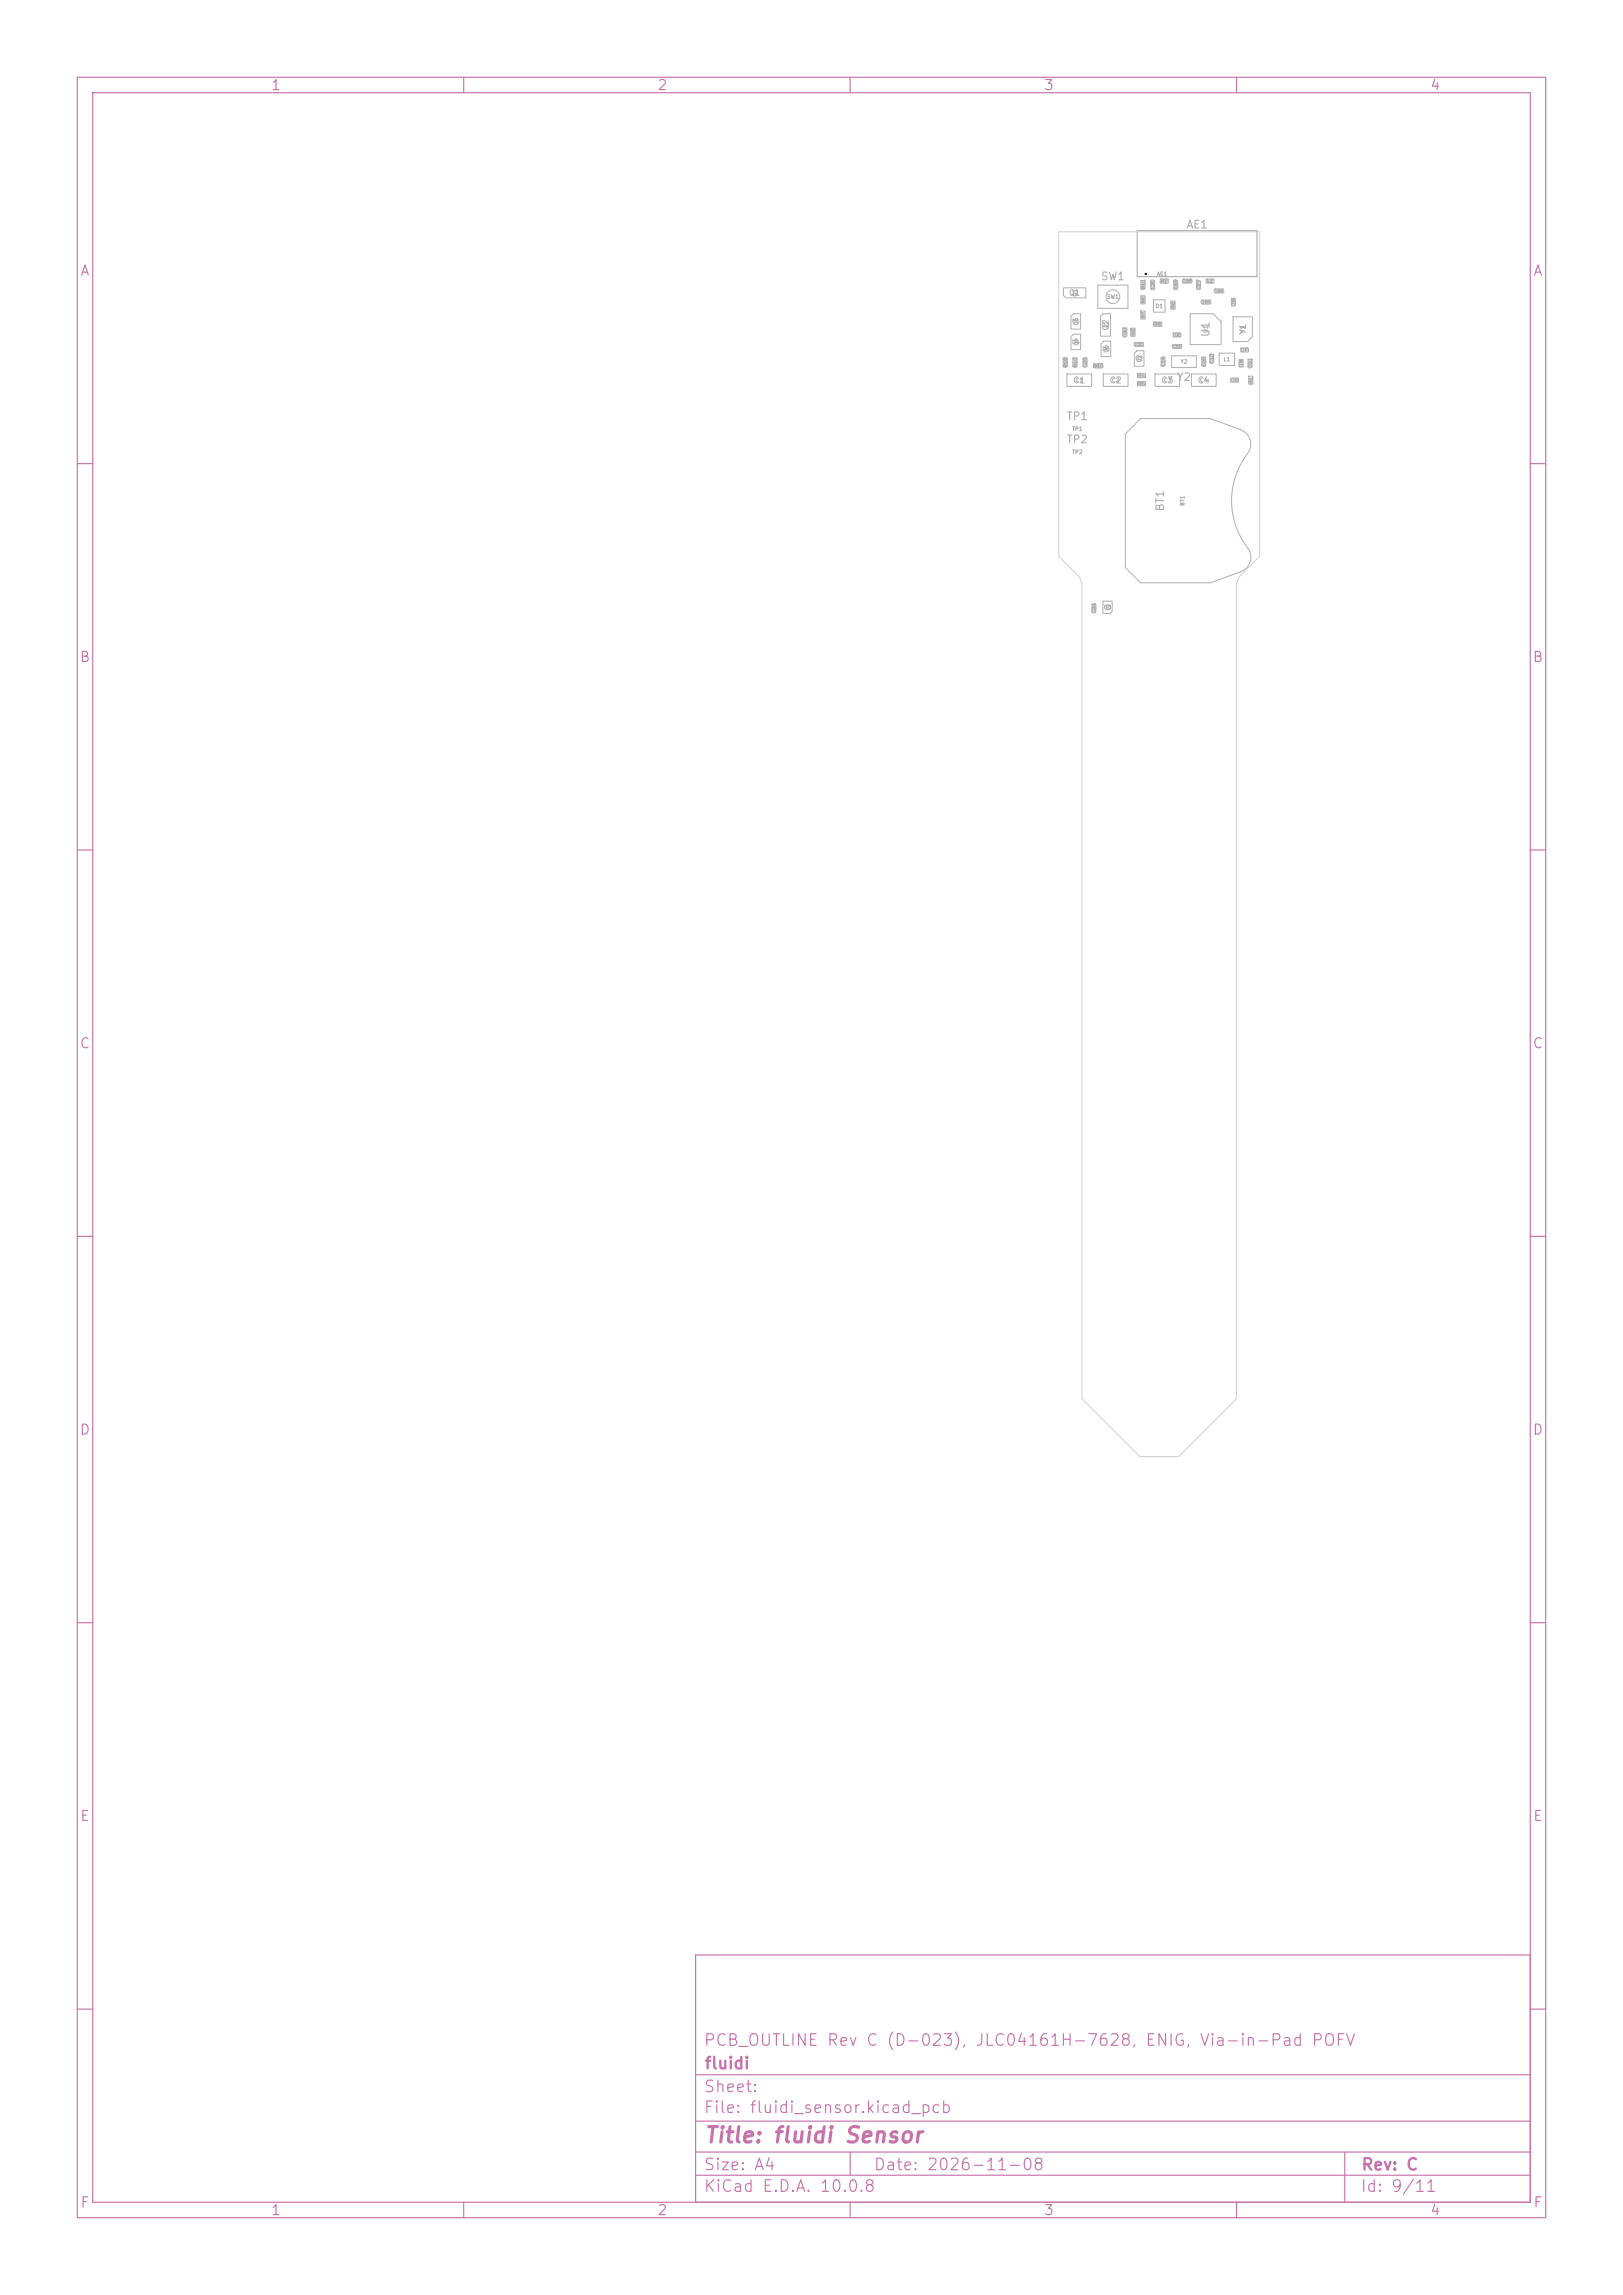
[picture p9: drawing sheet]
<svg xmlns="http://www.w3.org/2000/svg" width="210mm" height="297mm" viewBox="0 0 210 297" stroke-linecap="round" stroke-linejoin="round" font-family="sans-serif">
<defs><g id="words">
<text font-size="2" fill="#c872ab" x="91" y="277.8">Title: fluidi Sensor</text>
<g font-size="1.5" fill="#c872ab">
<text x="91" y="265.1">PCB_OUTLINE Rev C (D-023), JLC04161H-7628, ENIG, Via-in-Pad POFV</text>
<text x="91.1" y="268.1">fluidi</text>
<text x="91" y="273.8">File: fluidi_sensor.kicad_pcb</text>
<text x="91" y="271.1">Sheet:</text>
<text x="91" y="281.2">Size: A4</text>
<text x="113" y="281.2">Date: 2026-11-08</text>
<text x="176.1" y="281.2">Rev: C</text>
<text x="91" y="284">KiCad E.D.A. 10.0.8</text>
<text x="176" y="284">Id: 9/11</text>
</g>
<g font-size="1.3" fill="#c872ab">
<text x="35" y="12">1</text>
<text x="85" y="12">2</text>
<text x="135" y="12">3</text>
<text x="185" y="12">4</text>
<text x="10.3" y="36">A</text>
<text x="198.3" y="36">A</text>
<text x="10.2" y="86">B</text>
<text x="198.2" y="86">B</text>
<text x="10.2" y="136">C</text>
<text x="198.2" y="136">C</text>
<text x="10.2" y="186">D</text>
<text x="198.2" y="186">D</text>
<text x="10.3" y="236">E</text>
<text x="198.3" y="236">E</text>
<text x="10.3" y="286">F</text>
<text x="35" y="287">1</text>
<text x="85" y="287">2</text>
<text x="135" y="287">3</text>
<text x="185" y="287">4</text>
<text x="198.3" y="286">F</text>
</g>
<g font-size="1" fill="#afafaf">
<text x="153.4" y="29.8">AE1</text>
<text x="142.4" y="36.5">SW1</text>
<text x="156.8" y="43.7" transform="rotate(-90 156.8 43.7)">U1</text>
<text x="152.2" y="49.6">Y2</text>
<text x="137.9" y="54.6">TP1</text>
<text x="137.9" y="57.6">TP2</text>
<text x="150.9" y="66.3" transform="rotate(-90 150.9 66.3)">BT1</text>
</g>
<g font-size=".8" fill="#afafaf">
<text x="161.4" y="43.4" transform="rotate(-90 161.4 43.4)">Y1</text>
<text x="138.8" y="49.8">C1</text>
<text x="143.5" y="49.8">C2</text>
<text x="150.2" y="49.8">C3</text>
<text x="154.9" y="49.8">C4</text>
</g>
<g font-size=".7" fill="#afafaf">
<text x="138.3" y="38.4">Q1</text>
<text x="143.6" y="42.8" transform="rotate(-90 143.6 42.8)">Q2</text>
</g>
<g font-size=".5" fill="#afafaf">
<text x="149.6" y="35.8">AE1</text>
<text x="138.6" y="42">U5</text>
<text x="139.4" y="38.5" transform="rotate(-90 139.4 38.5)">Q1</text>
<text x="143.2" y="38.8">SW1</text>
<text x="148.3" y="41.3" transform="rotate(-90 148.3 41.3)">R7</text>
<text x="148.3" y="39.3" transform="rotate(-90 148.3 39.3)">R8</text>
<text x="148.3" y="37.6" transform="rotate(-90 148.3 37.6)">R11</text>
<text x="149.5" y="40">D1</text>
<text x="149.5" y="37.6" transform="rotate(-90 149.5 37.6)">C20</text>
<text x="150.1" y="36.8">R2</text>
<text x="152.2" y="40" transform="rotate(-90 152.2 40)">R6</text>
<text x="152.5" y="37.6" transform="rotate(-90 152.5 37.6)">C19</text>
<text x="152.8" y="36.8">C18</text>
<text x="155.3" y="39.5">C10</text>
<text x="155.5" y="37.6" transform="rotate(-90 155.5 37.6)">C17</text>
<text x="156.1" y="36.8">L2</text>
<text x="157" y="38">C16</text>
<text x="160" y="39.6" transform="rotate(-90 160 39.6)">C8</text>
<text x="138.2" y="47.7" transform="rotate(-90 138.2 47.7)">R10</text>
<text x="138.6" y="44.6">U4</text>
<text x="139.5" y="47.7" transform="rotate(-90 139.5 47.7)">R12</text>
<text x="140.8" y="47.7" transform="rotate(-90 140.8 47.7)">C25</text>
<text x="141.3" y="47.7">R13</text>
<text x="142.5" y="42.4">Q2</text>
<text x="142.5" y="45.5">U6</text>
<text x="145.9" y="43.8" transform="rotate(-90 145.9 43.8)">C22</text>
<text x="146.6" y="45">C21</text>
<text x="146.8" y="46.8">U2</text>
<text x="147" y="43.5" transform="rotate(-90 147 43.5)">R3</text>
<text x="149.3" y="42.3">R9</text>
<text x="150.9" y="47.6" transform="rotate(-90 150.9 47.6)">C14</text>
<text x="151.5" y="45.2">C13</text>
<text x="151.8" y="43.7">C6</text>
<text x="152.7" y="47.2">Y2</text>
<text x="156.1" y="47.6" transform="rotate(-90 156.1 47.6)">C15</text>
<text x="156.4" y="43.1" transform="rotate(-90 156.4 43.1)">U1</text>
<text x="157.2" y="47.2" transform="rotate(-90 157.2 47.2)">C12</text>
<text x="158.3" y="46.9">L1</text>
<text x="160.5" y="45.7">C7</text>
<text x="161" y="47.5" transform="rotate(-90 161 47.5)">C9</text>
<text x="162.1" y="47.8" transform="rotate(-90 162.1 47.8)">C11</text>
<text x="147.2" y="50">R5</text>
<text x="147.2" y="49">R4</text>
<text x="159.2" y="49.6">C5</text>
<text x="162.2" y="49.7" transform="rotate(-90 162.2 49.7)">R1</text>
<text x="138.7" y="55.9">TP1</text>
<text x="138.7" y="58.9">TP2</text>
<text x="153.4" y="65.5" transform="rotate(-90 153.4 65.5)">BT1</text>
<text x="141.9" y="79.5" transform="rotate(-90 141.9 79.5)">C24</text>
<text x="142.8" y="79">U3</text>
</g>
<text font-size=".4" fill="#afafaf" x="143.6" y="79" transform="rotate(-90 143.6 79)">U3</text>
<g font-size=".3" fill="#afafaf">
<text x="148.1" y="37.2" transform="rotate(-90 148.1 37.2)">R11</text>
<text x="149.3" y="37.2" transform="rotate(-90 149.3 37.2)">C20</text>
<text x="152.3" y="37.2" transform="rotate(-90 152.3 37.2)">C19</text>
<text x="153.2" y="36.6">C18</text>
<text x="155.3" y="37.2" transform="rotate(-90 155.3 37.2)">C17</text>
<text x="155.7" y="39.3">C10</text>
<text x="157.3" y="37.8">C16</text>
<text x="139.3" y="47.3" transform="rotate(-90 139.3 47.3)">R12</text>
<text x="140.6" y="47.3" transform="rotate(-90 140.6 47.3)">C25</text>
<text x="141.7" y="47.5">R13</text>
<text x="145.7" y="43.4" transform="rotate(-90 145.7 43.4)">C22</text>
<text x="147" y="44.8">C21</text>
<text x="150.7" y="47.2" transform="rotate(-90 150.7 47.2)">C14</text>
<text x="151.9" y="45">C13</text>
<text x="156" y="47.2" transform="rotate(-90 156 47.2)">C15</text>
<text x="157" y="46.8" transform="rotate(-90 157 46.8)">C12</text>
<text x="161.9" y="47.4" transform="rotate(-90 161.9 47.4)">C11</text>
<text x="141.7" y="79.1" transform="rotate(-90 141.7 79.1)">C24</text>
</g>
</g></defs>
<g fill="none" stroke="#c872ab" stroke-width=".15">
<path d="M10 10h190v277h-190zM12 12h186v273h-186zM60 10v2M110 10v2M160 10v2M10 60h2M198 60h2M10 110h2M198 110h2M10 160h2M198 160h2M10 210h2"/>
<path d="M198 210h2M90 253h108v32h-108zM10 260h2M90 278.5h108M90 274.5h108M90 268.5h108M110 278.5v3M174 278.5v6.5M198 260h2M60 285v2M90 281.5h108M110 285v2"/>
<path d="M160 285v2"/>
</g>
<g fill="none" stroke="#afafaf" stroke-width=".13">
<path d="M137.6 37.2h2.9v1.3h-2.6l-.3-.3zM142 36.9h3.9v3h-3.9zM147.6 36.3h.6v1.1h-.6zM147.6 38.3h.6v1h-.6zM148.9 36.4h.5v1h-.5zM149.2 38.8h1.6v1.6h-1.6zM150.1 36.1h1.1v.5h-1.1zM151.5 39h.5v1h-.5zM151.9 36.4h.5v1h-.5zM153.1 36.1h1v.5h-1zM154.8 36.4h.5v1h-.5zM155.6 38.8h1v.5h-1z"/>
<path d="M156.1 36.1h1v.5h-1zM157.2 37.4h1v.5h-1zM159.3 38.6h.6v1h-.6zM137.6 46.4h.5v1h-.5zM138.1 48.4h3.1v1.6h-3.1zM138.8 46.4h.6v1h-.6zM138.9 40.6h.9v2h-1.2v-1.7zM138.9 43.3h.9v2h-1.2v-1.7zM140.2 46.4h.4v1h-.4zM141.6 47.1h1v.5h-1zM142.5 44.5l.3-.3h.9v2h-1.2zM142.7 40.6h1v2.9h-1.3v-2.6z"/>
<path d="M142.8 48.4h3.2v1.6h-3.2zM145.3 42.5h.5v1h-.5zM146.3 42.5h.6v1h-.6zM146.8 45.7l.3-.3h.9v2h-1.2zM146.9 44.3h1v.5h-1zM147.2 49.4h1v.5h-1zM147.2 48.3h1v.6h-1zM147.6 40.2h.6v1.1h-.6zM149.3 41.7h1v.5h-1zM149.5 48.4h3.1v1.6h-3.1zM150.2 46.3h.6v1h-.6zM151.6 46.1h3.2v1.4h-3.2z"/>
<path d="M151.8 44.6h1v.5h-1zM151.8 43.1h1v.5h-1zM154 40.6h3l1 1v3h-4zM154.2 48.4h3.2v1.6h-3.2zM155.5 46.3h.5v1h-.5zM156.6 45.9h.4v1h-.4zM157.8 45.7h1.9v1.6h-1.9zM159.3 49h1v.4h-1zM159.6 41h2.4v2.6l-.6 .6h-1.8zM160.3 46.5h.6v1h-.6zM160.5 55.6a1.99 1.99 0 0 1 .9 3.1 10 10 0 0 0 0 12.2M160.5 55.6l-3.9-1.4h-9l-2 2v17.2l2 2h9l3.9-1.4a2 2 0 0 0 .9-3.1"/>
<path d="M160.6 45h1v.6h-1zM161.5 46.5h.5v1h-.5zM161.6 48.7h.5v1h-.5zM141.3 78.2h.5v1h-.5zM142.7 77.8h1.2v1.3l-.3 .3h-.9z"/>
<circle cx="144" cy="38.4" r=".9"/>
</g>
<path d="M147.1 29.9h15.5v5.9h-15.5z" fill="none" stroke="#afafaf" stroke-width=".15"/>
<path d="M137 30h26v42l-2.4 2.4a2 2 0 0 0-.6 1.4v105.2l-7.5 7.5h-5l-7.5-7.5v-105.2a2 2 0 0 0-.6-1.4l-2.4-2.4z" fill="none" stroke="#d0d2cd" stroke-width=".13"/>
<circle cx="148.2" cy="35.5" r=".15" fill="#000"/>
<use href="#words"/>
</svg>
